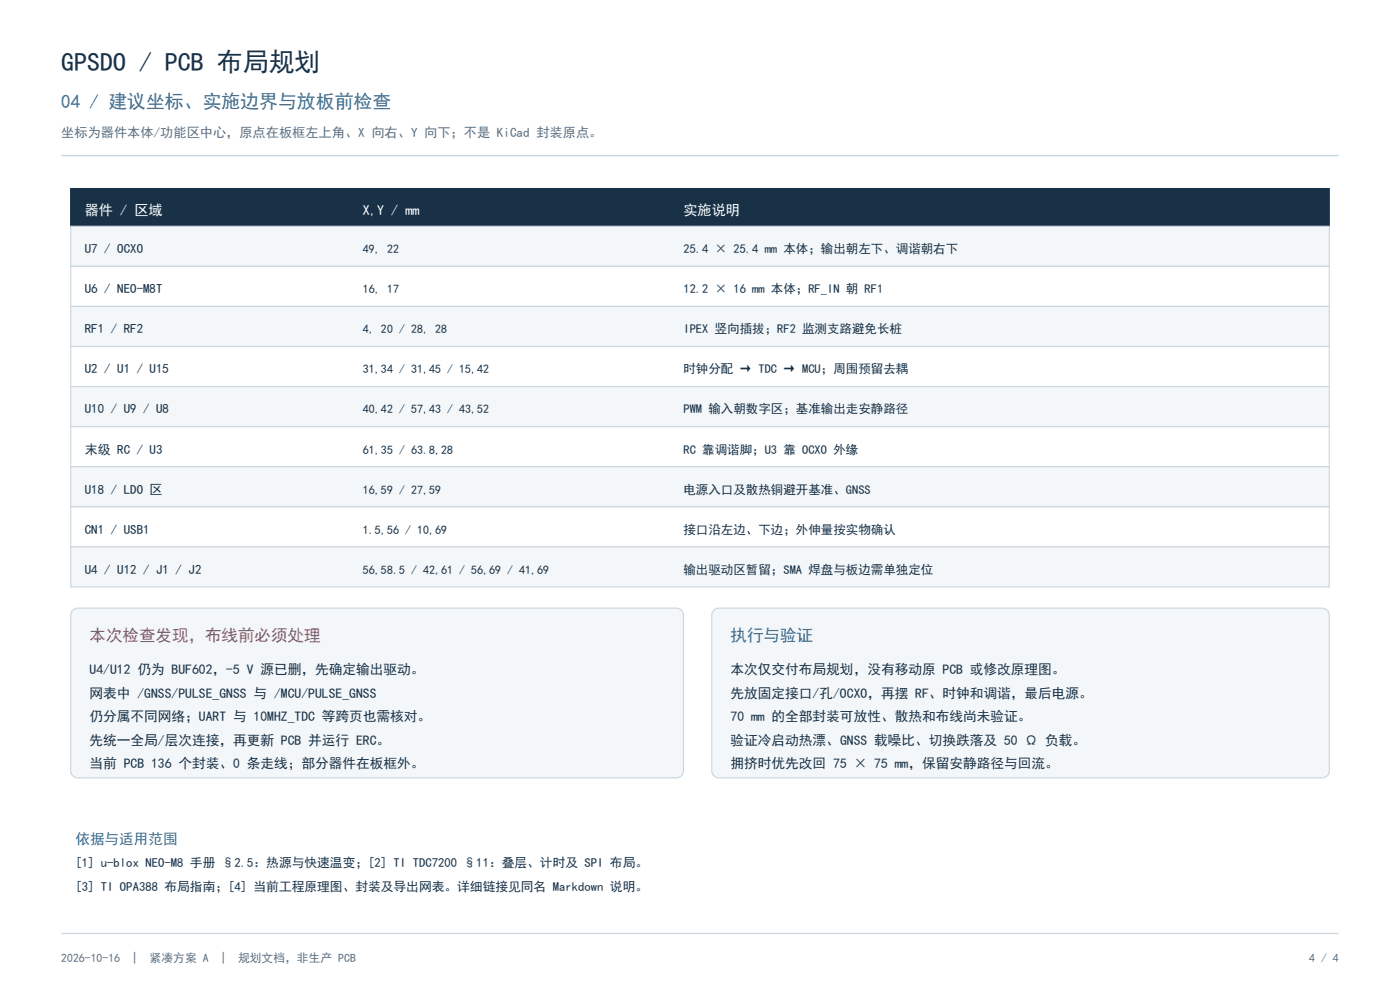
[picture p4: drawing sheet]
<svg xmlns="http://www.w3.org/2000/svg" width="297mm" height="210mm" viewBox="0 0 297 210" stroke-linecap="round" stroke-linejoin="round" font-family="sans-serif">
<defs><g id="words">
<text font-size="5.5" fill="#183146" x="13" y="15">GPSDO / PCB 布局规划</text>
<text font-size="4" fill="#236ea2" x="13" y="23">04 / 建议坐标、实施边界与放板前检查</text>
<text font-size="3.5" fill="#ba4148" x="19" y="136">本次检查发现，布线前必须处理</text>
<text font-size="3.5" fill="#236ea2" x="155" y="136">执行与验证</text>
<text font-size="3.1" fill="#236ea2" x="16" y="179">依据与适用范围</text>
<g font-size="3" fill="#fff">
<text x="18" y="45.6">器件 / 区域</text>
<text x="77" y="45.6">X,Y / mm</text>
<text x="145" y="45.6">实施说明</text>
</g>
<g font-size="2.9" fill="#183146">
<text x="19" y="143">U4/U12 仍为 BUF602，-5 V 源已删，先确定输出驱动。</text>
<text x="155" y="143">本次仅交付布局规划，没有移动原 PCB 或修改原理图。</text>
<text x="19" y="148">网表中 /GNSS/PULSE_GNSS 与 /MCU/PULSE_GNSS</text>
<text x="155" y="148">先放固定接口/孔/OCXO，再摆 RF、时钟和调谐，最后电源。</text>
<text x="19" y="153">仍分属不同网络；UART 与 10MHZ_TDC 等跨页也需核对。</text>
<text x="155" y="153">70 mm 的全部封装可放性、散热和布线尚未验证。</text>
<text x="19" y="158">先统一全局/层次连接，再更新 PCB 并运行 ERC。</text>
<text x="155" y="158">验证冷启动热漂、GNSS 载噪比、切换跌落及 50 Ω 负载。</text>
<text x="19" y="163">当前 PCB 136 个封装、0 条走线；部分器件在板框外。</text>
<text x="155" y="163">拥挤时优先改回 75 × 75 mm，保留安静路径与回流。</text>
</g>
<text font-size="2.8" fill="#587084" x="13" y="29">坐标为器件本体/功能区中心，原点在板框左上角、X 向右、Y 向下；不是 KiCad 封装原点。</text>
<g font-size="2.8" fill="#183146">
<text x="18" y="53.7">U7 / OCXO</text>
<text x="18" y="62.2">U6 / NEO-M8T</text>
<text x="18" y="70.7">RF1 / RF2</text>
<text x="18" y="79.2">U2 / U1 / U15</text>
<text x="18" y="87.7">U10 / U9 / U8</text>
<text x="18" y="96.2">末级 RC / U3</text>
<text x="18" y="104.7">U18 / LDO 区</text>
<text x="18" y="113.2">CN1 / USB1</text>
<text x="18" y="121.7">U4 / U12 / J1 / J2</text>
</g>
<g font-size="2.7" fill="#183146">
<text x="16" y="184">[1] u-blox NEO-M8 手册 §2.5：热源与快速温变；[2] TI TDC7200 §11：叠层、计时及 SPI 布局。</text>
<text x="16" y="189">[3] TI OPA388 布局指南；[4] 当前工程原理图、封装及导出网表。详细链接见同名 Markdown 说明。</text>
</g>
<g font-size="2.6" fill="#183146">
<text x="145" y="53.7">25.4 × 25.4 mm 本体；输出朝左下、调谐朝右下</text>
<text x="145" y="62.2">12.2 × 16 mm 本体；RF_IN 朝 RF1</text>
<text x="145" y="70.7">IPEX 竖向插拔；RF2 监测支路避免长桩</text>
<text x="145" y="79.2">时钟分配 → TDC → MCU；周围预留去耦</text>
<text x="145" y="87.7">PWM 输入朝数字区；基准输出走安静路径</text>
<text x="145" y="96.2">RC 靠调谐脚；U3 靠 OCXO 外缘</text>
<text x="145" y="104.7">电源入口及散热铜避开基准、GNSS</text>
<text x="145" y="113.2">接口沿左边、下边；外伸量按实物确认</text>
<text x="145" y="121.7">输出驱动区暂留；SMA 焊盘与板边需单独定位</text>
</g>
<g font-size="2.5" fill="#183146">
<text x="77" y="53.7">49, 22</text>
<text x="77" y="62.2">16, 17</text>
<text x="77" y="70.7">4, 20 / 28, 28</text>
<text x="77" y="79.2">31,34 / 31,45 / 15,42</text>
<text x="77" y="87.7">40,42 / 57,43 / 43,52</text>
<text x="77" y="96.2">61,35 / 63.8,28</text>
<text x="77" y="104.7">16,59 / 27,59</text>
<text x="77" y="113.2">1.5,56 / 10,69</text>
<text x="77" y="121.7">56,58.5 / 42,61 / 56,69 / 41,69</text>
</g>
<g font-size="2.5" fill="#587084">
<text x="13" y="204">2026-10-16</text>
<text x="28" y="204">|</text>
<text x="31.7" y="204">紧凑方案 A</text>
<text x="46.8" y="204">|</text>
<text x="50.5" y="204">规划文档，非生产 PCB</text>
<text x="277.7" y="204">4 / 4</text>
</g>
</g></defs>
<path d="M13 33h271" fill="none" stroke="#cbd7df" stroke-width=".3"/>
<path d="M15 40h267v8h-267z" fill-rule="evenodd" fill="#183146" stroke="#183146" stroke-width=".25"/>
<path d="M15 48h267v8.5h-267z" fill-rule="evenodd" fill="#f4f7f9" stroke="#cbd7df" stroke-width=".25"/>
<path d="M15 56.5h267v8.5h-267z" fill-rule="evenodd" fill="#fff" stroke="#cbd7df" stroke-width=".25"/>
<path d="M15 65h267v8.5h-267z" fill-rule="evenodd" fill="#f4f7f9" stroke="#cbd7df" stroke-width=".25"/>
<path d="M15 73.5h267v8.5h-267z" fill-rule="evenodd" fill="#fff" stroke="#cbd7df" stroke-width=".25"/>
<path d="M15 82h267v8.5h-267z" fill-rule="evenodd" fill="#f4f7f9" stroke="#cbd7df" stroke-width=".25"/>
<path d="M15 90.5h267v8.5h-267z" fill-rule="evenodd" fill="#fff" stroke="#cbd7df" stroke-width=".25"/>
<path d="M15 99h267v8.5h-267z" fill-rule="evenodd" fill="#f4f7f9" stroke="#cbd7df" stroke-width=".25"/>
<path d="M15 107.5h267v8.5h-267z" fill-rule="evenodd" fill="#fff" stroke="#cbd7df" stroke-width=".25"/>
<g fill="#f4f7f9" stroke="#cbd7df" stroke-width=".25">
<path d="M15 116h267v8.5h-267z" fill-rule="evenodd"/>
<path d="M15.6 129.3l.9-.3h127a1.5 1.5 0 0 1 1.5 1.5v33a1.5 1.5 0 0 1-1.5 1.5h-127a1.5 1.5 0 0 1-1.5-1.5v-33l.1-.5z" fill-rule="evenodd"/>
<path d="M151.3 129.6l.7-.5 .5-.1h128a1.5 1.5 0 0 1 1.5 1.5v33a1.5 1.5 0 0 1-1.5 1.5h-128a1.5 1.5 0 0 1-1.5-1.5v-33z" fill-rule="evenodd"/>
</g>
<path d="M13 198h271" fill="none" stroke="#cbd7df" stroke-width=".25"/>
<use href="#words"/>
</svg>
